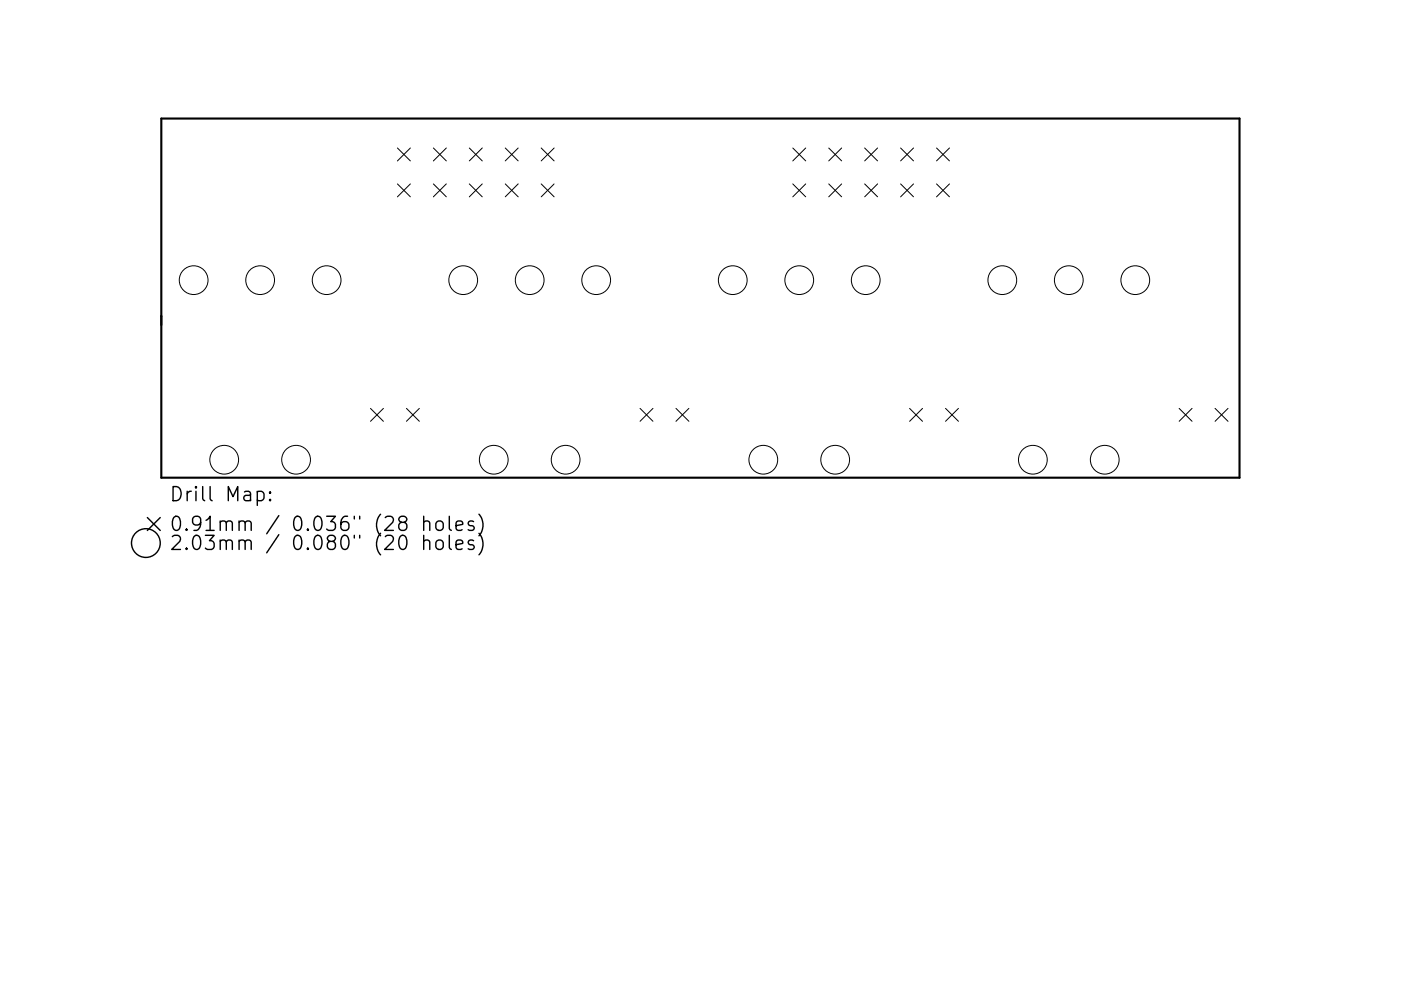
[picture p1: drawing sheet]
<svg xmlns="http://www.w3.org/2000/svg" width="297mm" height="210mm" viewBox="0 0 297 210" stroke-linecap="round" stroke-linejoin="round" font-family="sans-serif">
<defs><g id="words">
<g font-size="4.2">
<text x="36" y="106.4">Drill Map:</text>
<text x="36" y="112.7">0.91mm / 0.036&quot; (28 holes)</text>
<text x="36" y="116.7">2.03mm / 0.080&quot; (20 holes)</text>
</g>
</g></defs>
<path d="M34.2 25.2h228.6v76.2h-228.6z" fill="none" stroke="#000" stroke-width=".45"/>
<g fill="none" stroke="#000" stroke-width=".21">
<path d="M84.3 31.4l2.7 2.7M84.3 39l2.7 2.8M87 31.4l-2.7 2.7M87 39l-2.7 2.8M91.9 39l2.7 2.8M91.9 31.4l2.7 2.7M94.6 31.4l-2.7 2.7M94.6 39l-2.7 2.8M99.5 31.4l2.7 2.7M99.5 39l2.7 2.8M102.2 31.4l-2.7 2.7M102.2 39l-2.7 2.8"/>
<path d="M107.1 39l2.8 2.8M107.1 31.4l2.8 2.7M109.9 31.4l-2.8 2.7M109.9 39l-2.8 2.8M114.7 31.4l2.8 2.7M114.7 39l2.8 2.8M117.5 31.4l-2.8 2.7M117.5 39l-2.8 2.8M168.1 31.4l2.7 2.7M168.1 39l2.7 2.8M170.8 31.4l-2.7 2.7M170.8 39l-2.7 2.8"/>
<path d="M175.7 31.4l2.7 2.7M175.7 39l2.7 2.8M178.4 31.4l-2.7 2.7M178.4 39l-2.7 2.8M183.3 39l2.8 2.8M183.3 31.4l2.8 2.7M186.1 39l-2.8 2.8M186.1 31.4l-2.8 2.7M190.9 31.4l2.8 2.7M190.9 39l2.8 2.8M193.7 31.4l-2.8 2.7M193.7 39l-2.8 2.8"/>
<path d="M198.6 39l2.7 2.8M198.6 31.4l2.7 2.7M201.3 31.4l-2.7 2.7M201.3 39l-2.7 2.8M78.5 86.6l2.8 2.8M81.3 86.6l-2.8 2.8M86.2 86.6l2.7 2.8M88.9 86.6l-2.7 2.8M135.7 86.6l2.7 2.8M138.4 86.6l-2.7 2.8M143.3 86.6l2.8 2.8M146.1 86.6l-2.8 2.8"/>
<path d="M192.8 86.6l2.8 2.8M195.6 86.6l-2.8 2.8M200.5 86.6l2.7 2.8M203.2 86.6l-2.7 2.8M250 86.6l2.7 2.8M252.7 86.6l-2.7 2.8M257.6 86.6l2.8 2.8M260.4 86.6l-2.8 2.8"/>
<circle cx="41.1" cy="59.4" r="3"/>
<circle cx="55.2" cy="59.4" r="3"/>
<circle cx="69.3" cy="59.4" r="3"/>
<circle cx="98.2" cy="59.4" r="3"/>
<circle cx="112.3" cy="59.4" r="3"/>
<circle cx="126.4" cy="59.4" r="3"/>
<circle cx="155.4" cy="59.4" r="3"/>
<circle cx="169.5" cy="59.4" r="3"/>
<circle cx="183.6" cy="59.4" r="3"/>
<circle cx="212.5" cy="59.4" r="3"/>
<circle cx="226.6" cy="59.4" r="3"/>
<circle cx="240.7" cy="59.4" r="3"/>
<circle cx="47.5" cy="97.5" r="3"/>
<circle cx="62.8" cy="97.5" r="3"/>
<circle cx="104.7" cy="97.5" r="3"/>
<circle cx="119.9" cy="97.5" r="3"/>
<circle cx="161.8" cy="97.5" r="3"/>
<circle cx="177.1" cy="97.5" r="3"/>
<circle cx="219" cy="97.5" r="3"/>
<circle cx="234.2" cy="97.5" r="3"/>
</g>
<g fill="none" stroke="#000" stroke-width=".3">
<path d="M31.2 109.8l2.8 2.7M34 109.8l-2.8 2.7M54.5 104.4l.9-.2 .6 .6v.9l-.3 .4-.3 .1-.9-.1M57.3 105.9l.1 .2-.1 .1-.2-.1 .2-.2v.3M57.3 104.4l.1 .1-.1 .2-.2-.2 .2-.1v.3M89.8 110.8a.74 .74 0 0 1 1.3 .2v1.5M89.8 114.9a.74 .74 0 0 1 1.3 .1v1.6M89.8 109.5v3M89.8 113.6v3M92.5 110.8a.81 .81 0 0 1 .9-.3 .81 .81 0 0 1 .6 .6v.9a.81 .81 0 0 1-.8 .6 .81 .81 0 0 1-.8-.6v-.9zM92.5 114.9a.81 .81 0 0 1 .9-.3 .81 .81 0 0 1 .6 .5v.9a.81 .81 0 0 1-.8 .6 .81 .81 0 0 1-.8-.6v-.9zM95.3 109.5v2.6l.4 .4"/>
<path d="M95.3 113.6v2.5l.4 .5M96.7 111.5l1.4-.3-.1-.5-.9-.2-.4 .5v1.1l.1 .3 .3 .1 .9-.1M96.7 115.6l1.4-.3-.1-.6-.9-.1-.4 .4v1.1l.1 .3 .3 .2 .9-.2M100.4 110.7l-.7-.2-.4 .5 .1 .4 1 .3 .1 .3-.1 .4-.3 .1-.8-.1M100.4 114.7l-.7-.1-.4 .4 .1 .4 1 .3 .1 .3-.1 .4-.3 .2-.8-.2M101.5 109.1a3.4 3.4 0 0 1 0 4.6M101.5 113.1a3.4 3.4 0 0 1 0 4.6"/>
<circle cx="30.9" cy="115.2" r="3"/>
</g>
<use href="#words"/>
</svg>
